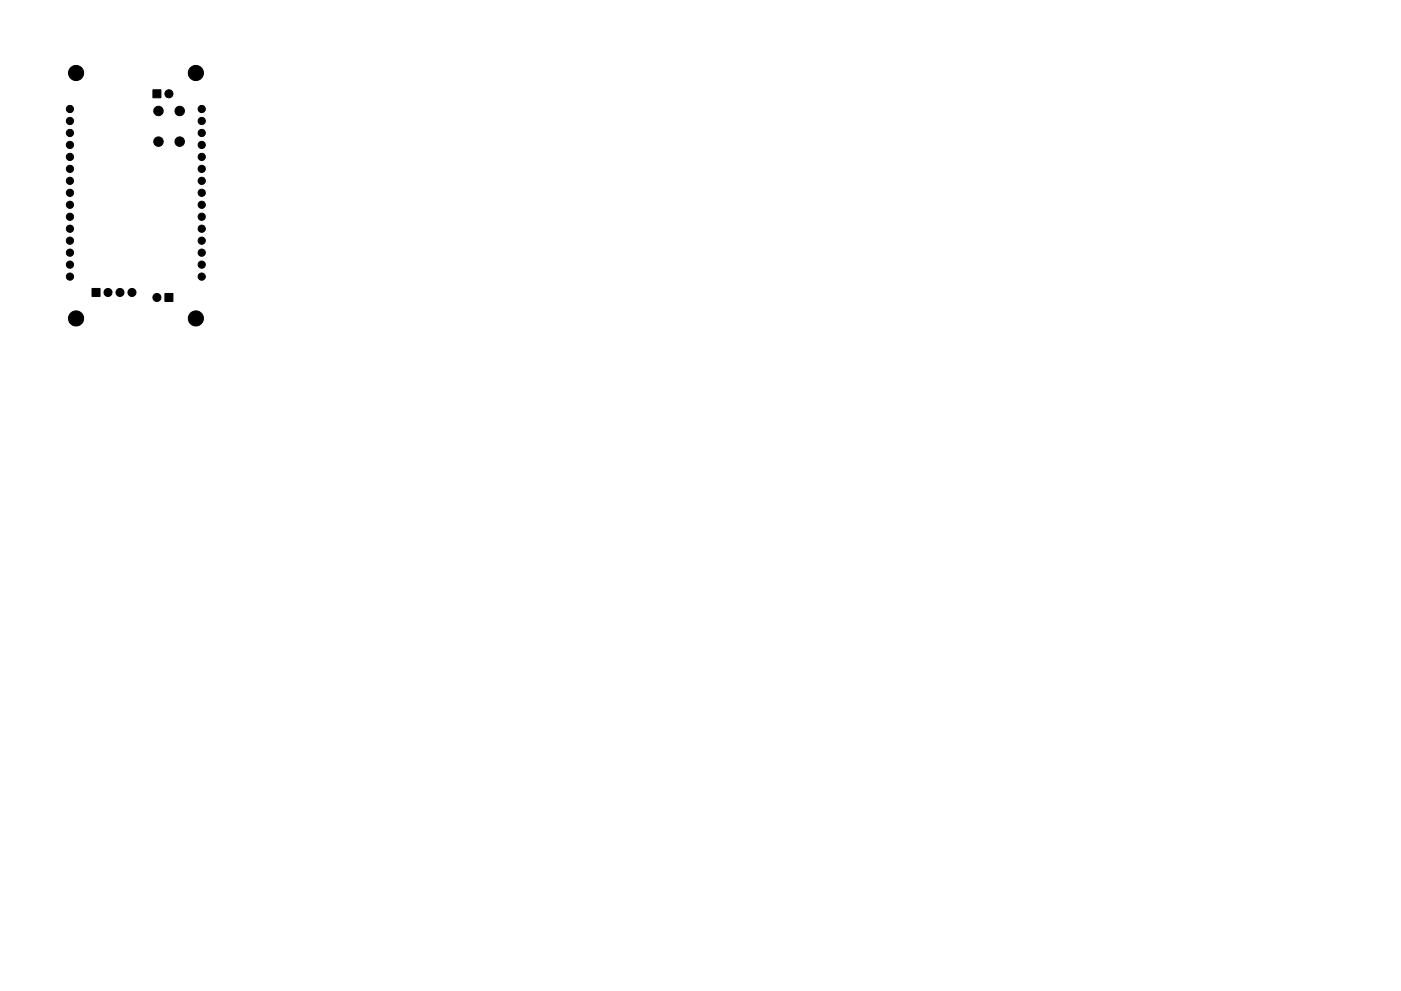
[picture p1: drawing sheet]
<svg xmlns="http://www.w3.org/2000/svg" width="297mm" height="210mm" viewBox="0 0 297 210" stroke-linecap="round" stroke-linejoin="round" font-family="sans-serif">
<g fill="#000" stroke="#000" stroke-width=".21">
<path d="M32.4 19h1.7v1.7h-1.7zM19.5 61.2h1.7v1.7h-1.7zM35 62.3h1.7v1.7h-1.7z"/>
<circle cx="16.1" cy="15.5" r="1.61"/>
<circle cx="35.8" cy="19.9" r=".85"/>
<circle cx="41.5" cy="15.5" r="1.61"/>
<circle cx="14.8" cy="38.4" r=".76"/>
<circle cx="14.8" cy="25.7" r=".76"/>
<circle cx="14.8" cy="35.8" r=".76"/>
<circle cx="14.8" cy="28.2" r=".76"/>
<circle cx="14.8" cy="33.3" r=".76"/>
<circle cx="14.8" cy="23.1" r=".76"/>
<circle cx="14.8" cy="30.7" r=".76"/>
<circle cx="33.6" cy="23.6" r="1"/>
<circle cx="33.6" cy="30.1" r="1"/>
<circle cx="38.1" cy="23.6" r="1"/>
<circle cx="38.1" cy="30.1" r="1"/>
<circle cx="42.8" cy="38.4" r=".76"/>
<circle cx="42.8" cy="25.7" r=".76"/>
<circle cx="42.8" cy="33.3" r=".76"/>
<circle cx="42.8" cy="28.2" r=".76"/>
<circle cx="42.8" cy="35.8" r=".76"/>
<circle cx="42.8" cy="23.1" r=".76"/>
<circle cx="42.8" cy="30.7" r=".76"/>
<circle cx="14.8" cy="43.5" r=".76"/>
<circle cx="14.8" cy="58.7" r=".76"/>
<circle cx="14.8" cy="48.5" r=".76"/>
<circle cx="14.8" cy="51.1" r=".76"/>
<circle cx="14.8" cy="46" r=".76"/>
<circle cx="14.8" cy="40.9" r=".76"/>
<circle cx="14.8" cy="56.2" r=".76"/>
<circle cx="14.8" cy="53.6" r=".76"/>
<circle cx="42.8" cy="58.7" r=".76"/>
<circle cx="42.8" cy="48.5" r=".76"/>
<circle cx="42.8" cy="40.9" r=".76"/>
<circle cx="42.8" cy="56.2" r=".76"/>
<circle cx="42.8" cy="51.1" r=".76"/>
<circle cx="42.8" cy="46" r=".76"/>
<circle cx="42.8" cy="43.5" r=".76"/>
<circle cx="42.8" cy="53.6" r=".76"/>
<circle cx="16.1" cy="67.6" r="1.61"/>
<circle cx="22.9" cy="62" r=".85"/>
<circle cx="25.4" cy="62" r=".85"/>
<circle cx="28" cy="62" r=".85"/>
<circle cx="33.3" cy="63.1" r=".85"/>
<circle cx="41.5" cy="67.6" r="1.61"/>
</g>
</svg>
